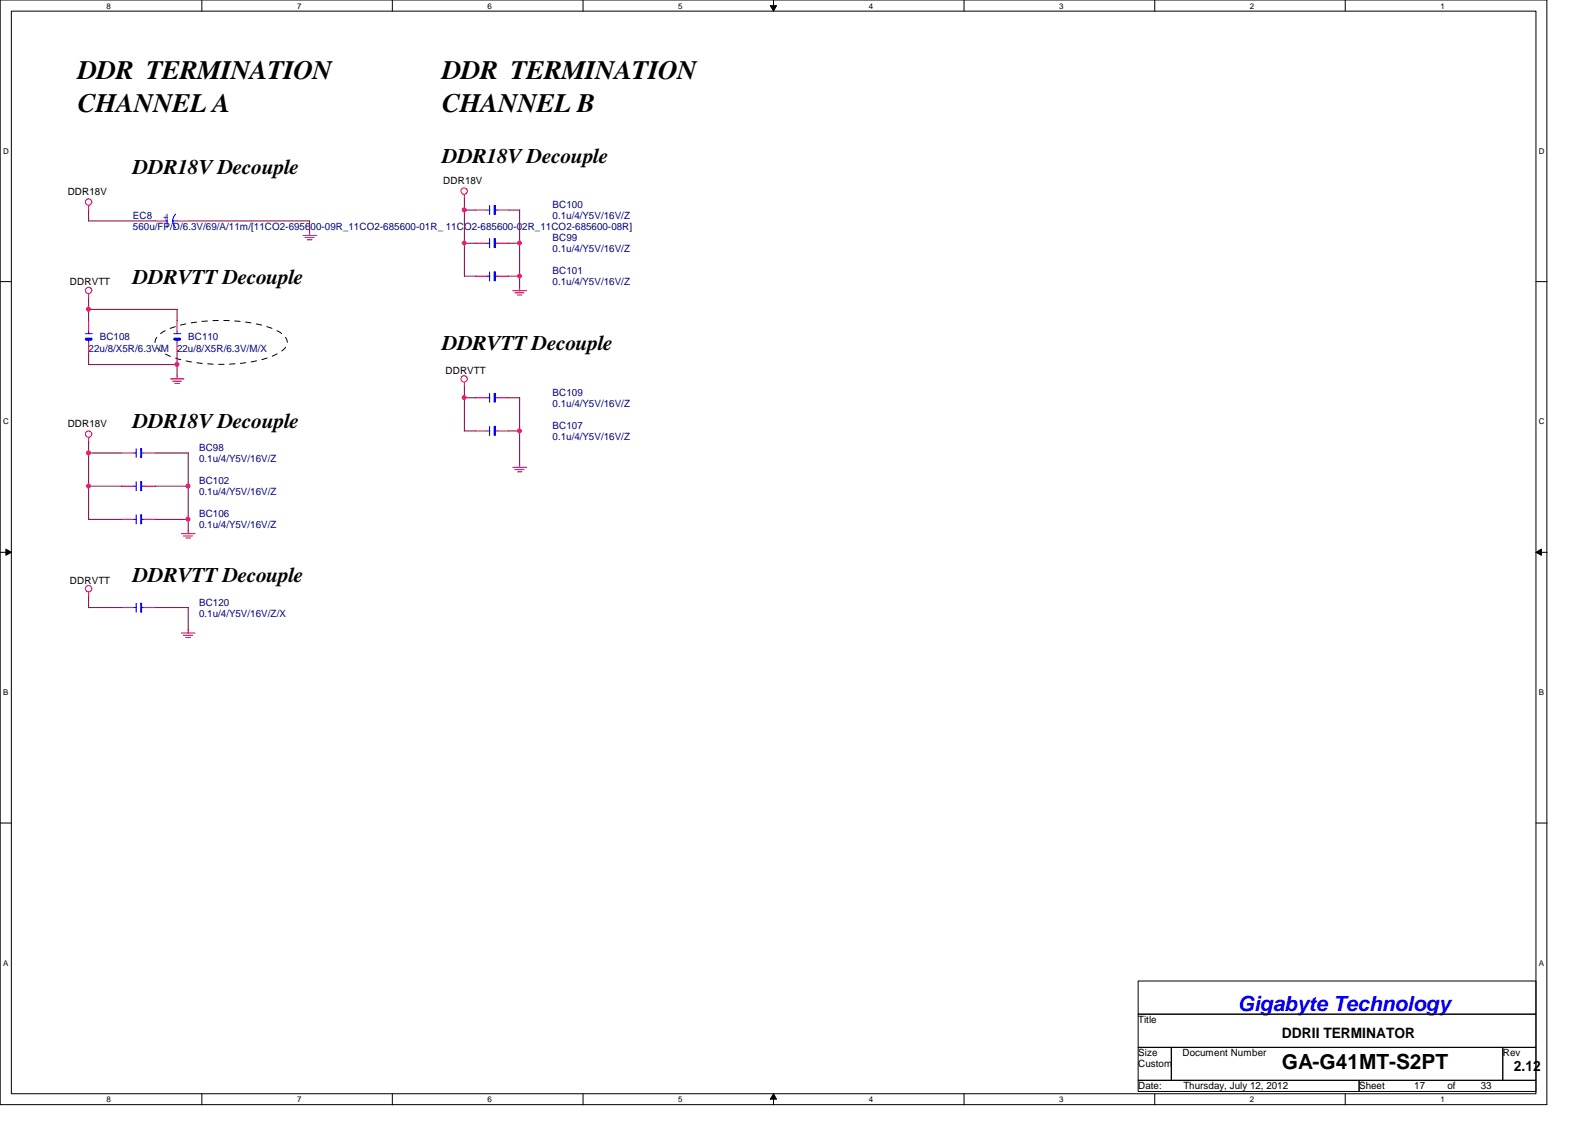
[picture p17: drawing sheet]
<svg xmlns="http://www.w3.org/2000/svg" width="297mm" height="210mm" viewBox="0 0 297 210" stroke-linecap="round" stroke-linejoin="round" font-family="sans-serif">
<defs><g id="words">
<g font-size="5">
<text x="14.5" y="14.7">DDR TERMINATION</text>
<text x="82.3" y="14.7">DDR TERMINATION</text>
<text x="14.5" y="20.9">CHANNEL A</text>
<text x="82.3" y="20.9">CHANNEL B</text>
</g>
<g font-size="3.9">
<text x="24.8" y="32.3">DDR18V Decouple</text>
<text x="82.3" y="30.3">DDR18V Decouple</text>
<text x="24.8" y="52.9">DDRVTT Decouple</text>
<text x="82.3" y="65.2">DDRVTT Decouple</text>
<text x="24.8" y="79.7">DDR18V Decouple</text>
<text x="24.8" y="108.5">DDRVTT Decouple</text>
<text x="238.7" y="199.1">GA-G41MT-S2PT</text>
</g>
<text font-size="3.9" fill="#00f" x="230.5" y="188.4">Gigabyte Technology</text>
<g font-size="2.7">
<text x="238.7" y="193.4">DDRII TERMINATOR</text>
<text x="281.9" y="199.6">2.12</text>
</g>
<g font-size="1.9">
<text x="82.5" y="34.2">DDR18V</text>
<text x="12.6" y="36.3">DDR18V</text>
<text x="13" y="53.1">DDRVTT</text>
<text x="83" y="69.6">DDRVTT</text>
<text x="12.6" y="79.5">DDR18V</text>
<text x="13" y="108.7">DDRVTT</text>
<text x="212" y="190.6">Title</text>
<text x="212" y="196.8">Size</text>
<text x="220.2" y="196.8">Document Number</text>
<text x="279.9" y="196.8">Rev</text>
<text x="212" y="198.8">Custom</text>
<text x="212" y="202.9">Date:</text>
<text x="220.4" y="202.9">Thursday, July 12, 2012</text>
<text x="253.1" y="202.9">Sheet</text>
<text x="263.4" y="202.9">17</text>
<text x="269.6" y="202.9">of</text>
<text x="275.8" y="202.9">33</text>
</g>
<g font-size="1.9" fill="#000080">
<text x="24.8" y="40.8">EC8</text>
<text x="102.9" y="40.8">0.1u/4/Y5V/16V/Z</text>
<text x="102.9" y="38.7">BC100</text>
<text x="24.8" y="42.8">560u/FP/D/6.3V/69/A/11m/[11CO2-695600-09R_11CO2-685600-01R_ 11CO2-685600-02R_11CO2-685600-08R]</text>
<text x="102.9" y="47">0.1u/4/Y5V/16V/Z</text>
<text x="102.9" y="44.9">BC99</text>
<text x="102.9" y="53.1">0.1u/4/Y5V/16V/Z</text>
<text x="102.9" y="51.1">BC101</text>
<text x="16.5" y="65.5">22u/8/X5R/6.3V/M</text>
<text x="18.6" y="63.4">BC108</text>
<text x="33" y="65.5">22u/8/X5R/6.3V/M/X</text>
<text x="35" y="63.4">BC110</text>
<text x="102.9" y="75.8">0.1u/4/Y5V/16V/Z</text>
<text x="102.9" y="73.7">BC109</text>
<text x="37.1" y="84">BC98</text>
<text x="102.9" y="82">0.1u/4/Y5V/16V/Z</text>
<text x="102.9" y="79.9">BC107</text>
<text x="37.1" y="86.1">0.1u/4/Y5V/16V/Z</text>
<text x="37.1" y="92.2">0.1u/4/Y5V/16V/Z</text>
<text x="37.1" y="90.2">BC102</text>
<text x="37.1" y="98.4">0.1u/4/Y5V/16V/Z</text>
<text x="37.1" y="96.4">BC106</text>
<text x="37.1" y="112.8">BC120</text>
<text x="37.1" y="114.9">0.1u/4/Y5V/16V/Z/X</text>
</g>
<text font-size="1.9" fill="#00f" x="31.3" y="40" transform="rotate(180 31.3 40)">+</text>
<g font-size="1.5">
<text x="19.9" y="1.6">8</text>
<text x="55.3" y="1.6">7</text>
<text x="90.8" y="1.6">6</text>
<text x="126.3" y="1.6">5</text>
<text x="161.8" y="1.6">4</text>
<text x="197.3" y="1.6">3</text>
<text x="232.8" y="1.6">2</text>
<text x="268.3" y="1.6">1</text>
<text x=".6" y="28.6">D</text>
<text x="286.6" y="28.6">D</text>
<text x=".6" y="79">C</text>
<text x="286.6" y="79">C</text>
<text x=".6" y="129.4">B</text>
<text x="286.6" y="129.4">B</text>
<text x=".6" y="179.8">A</text>
<text x="286.6" y="179.8">A</text>
<text x="19.9" y="205.3">8</text>
<text x="55.3" y="205.3">7</text>
<text x="90.8" y="205.3">6</text>
<text x="126.3" y="205.3">5</text>
<text x="161.8" y="205.3">4</text>
<text x="197.3" y="205.3">3</text>
<text x="232.8" y="205.3">2</text>
<text x="268.3" y="205.3">1</text>
</g>
</g></defs>
<path d="M0 0h288.1v205.7h-288.1zM2.1 2.1h283.9v201.6h-283.9z" fill="none" stroke="#000" stroke-width=".19"/>
<g fill="#fff">
<path d="M19.9 .3h.8v1.6h-.8z"/>
<path d="M19.9 204h.8v1.6h-.8z"/>
</g>
<path d="M37.6 0v2.1M37.6 203.7v2.1" fill="none" stroke="#000" stroke-width=".19"/>
<g fill="#fff">
<path d="M55.3 .3h.8v1.6h-.8z"/>
<path d="M55.3 204h.8v1.6h-.8z"/>
</g>
<path d="M73.1 0v2.1M73.1 203.7v2.1" fill="none" stroke="#000" stroke-width=".19"/>
<g fill="#fff">
<path d="M90.8 .3h.8v1.6h-.8z"/>
<path d="M90.8 204h.8v1.6h-.8z"/>
</g>
<path d="M108.6 0v2.1M108.6 203.7v2.1" fill="none" stroke="#000" stroke-width=".19"/>
<g fill="#fff">
<path d="M126.3 .3h.8v1.6h-.8z"/>
<path d="M126.3 204h.8v1.6h-.8z"/>
</g>
<path d="M143.5 1.1h1.1l-.5 1zM144.1 0v2.1M144.1 203.7l.5 1h-1.1zM144.1 203.7v2.1" fill="none" stroke="#000" stroke-width=".19"/>
<path d="M143.5 1.1h1.1l-.5 1zM144.1 203.7l.5 1h-1.1z" fill="#000"/>
<g fill="#fff">
<path d="M161.8 .3h.8v1.6h-.8z"/>
<path d="M161.8 204h.8v1.6h-.8z"/>
</g>
<path d="M179.5 0v2.1M179.5 203.7v2.1" fill="none" stroke="#000" stroke-width=".19"/>
<g fill="#fff">
<path d="M197.3 .3h.8v1.6h-.8z"/>
<path d="M197.3 204h.8v1.6h-.8z"/>
</g>
<path d="M215 0v2.1M215 203.7v2.1" fill="none" stroke="#000" stroke-width=".19"/>
<g fill="#fff">
<path d="M232.8 .3h.8v1.6h-.8z"/>
<path d="M232.8 204h.8v1.6h-.8z"/>
</g>
<path d="M250.5 0v2.1M250.5 203.7v2.1" fill="none" stroke="#000" stroke-width=".19"/>
<g fill="#fff">
<path d="M268.3 .3h.8v1.6h-.8z"/>
<path d="M268.3 204h.8v1.6h-.8z"/>
<path d="M.6 27.3h1v1.6h-1z"/>
<path d="M286.6 27.3h1.1v1.6h-1.1z"/>
<path d="M.6 77.6h1v1.7h-1z"/>
<path d="M286.6 77.6h1.1v1.7h-1.1z"/>
</g>
<path d="M0 52.5h2.1M286 52.5h2.1" fill="none" stroke="#000" stroke-width=".19"/>
<g fill="#fff">
<path d="M.6 128.1h1v1.6h-1z"/>
<path d="M286.6 128.1h1v1.6h-1z"/>
</g>
<path d="M0 102.9h2.1M1.1 102.3l1 .6-1 .5zM286 102.9l1.1-.6v1.1zM286 102.9h2.1" fill="none" stroke="#000" stroke-width=".19"/>
<path d="M1.1 102.3l1 .6-1 .5zM286 102.9l1.1-.6v1.1z" fill="#000"/>
<g fill="#fff">
<path d="M.6 178.5h1v1.6h-1z"/>
<path d="M286.6 178.5h1v1.6h-1z"/>
</g>
<path d="M0 153.3h2.1M286 153.3h2.1M212 182.7h74v6.2h-74zM212 188.9h74v6.2h-74zM212 195.1h6.1v6.1h-6.1zM218.1 195.1h61.8v6.1h-61.8zM279.9 195.1h6.1v6.1h-6.1zM212 201.2h41.1v2.1h-41.1zM253.1 201.2h32.9v2.1h-32.9z" fill="none" stroke="#000" stroke-width=".19"/>
<path d="M29.3 62.7a10.4 10.4 0 0 1 5.7-2.5 31.8 31.8 0 0 1 15.9 1.1 4.4 4.4 0 0 1 2.5 1.9 1.81 1.81 0 0 1-.9 2.1 18.9 18.9 0 0 1-9.6 2.5 27.9 27.9 0 0 1-11.5-1.5 4.4 4.4 0 0 1-2.4-2l-.1-.5 .1-.6z" fill="none" stroke="#000" stroke-width=".19" stroke-dasharray="1 1 1 1 1 1 1 1"/>
<g fill="none" stroke="#f00" stroke-width=".19">
<path d="M16.5 38.3v.9M86.5 36.2v.9M16.5 54.7v.9M28.9 41.1h2M33 41.1h2M56.4 43.9h2.5M56.8 44.2h1.7M57.2 44.7h.9M57.7 43.2v.7M95.5 54.1h2.5M95.9 54.5h1.7M96.3 54.9h.9"/>
<path d="M96.8 53.5v.7M31.7 70.6h2.5M32.1 71h1.7M32.6 71.4h.8M33 70v.6M86.5 71.2v.9M16.5 81.5v.8M33.8 99.4h2.5M34.2 99.8h1.7M35 98.8v.6M95.5 87h2.5M95.9 87.5h1.7"/>
<path d="M96.3 87.9h.9M96.8 86.4v.7M16.5 110.3v.9M33.8 117.9h2.5M34.2 118.3h1.7M34.6 118.7h.9M34.6 100.2h.9M35 117.3v.6"/>
<circle cx="16.5" cy="37.6" r=".59"/>
<circle cx="86.4" cy="35.6" r=".59"/>
<circle cx="16.5" cy="54.1" r=".59"/>
<circle cx="86.4" cy="70.6" r=".59"/>
<circle cx="16.5" cy="80.9" r=".59"/>
<circle cx="16.5" cy="109.6" r=".59"/>
</g>
<path d="M31.1 39.9v2.5M32.7 39.9a1.76 1.76 0 0 0-.5 1.2l.1 .7 .4 .6M90.6 39.1h.6M91.2 38.3v1.7M92.2 39.1h.5M30.9 41.1h.3M32.2 41.1h.8" fill="none" stroke="#00f" stroke-width=".19"/>
<path d="M92 38.3h.2v1.6h-.2z" fill-rule="evenodd" fill="#00f"/>
<path d="M92 38.3h.2v1.6h-.2zM24.8 113.2h.6M25.4 112.4v1.6M26.4 113.2h.4" fill="none" stroke="#00f" stroke-width=".19"/>
<path d="M88.5 39.1h2.1M92.6 39.1h2.1" fill="none" stroke="#f00" stroke-width=".19"/>
<path d="M26.2 112.4h.2v1.6h-.2z" fill-rule="evenodd" fill="#00f"/>
<path d="M91.2 79.4v1.7M90.6 80.3h.6M92.2 80.3h.5M26.2 112.4h.2v1.6h-.2z" fill="none" stroke="#00f" stroke-width=".19"/>
<path d="M22.7 113.2h2.1M26.8 113.2h2.1" fill="none" stroke="#f00" stroke-width=".19"/>
<path d="M92 79.4h.2v1.7h-.2z" fill-rule="evenodd" fill="#00f"/>
<path d="M90.6 51.4h.6M91.2 50.6v1.7M92.2 51.4h.5M32.3 62.1h1.4M33 61.7v.4M33 63.1v.7M92 79.4h.2v1.7h-.2z" fill="none" stroke="#00f" stroke-width=".19"/>
<path d="M33 59.7v2M33 63.8v2.1M88.5 80.3h2.1M92.6 80.3h2.1" fill="none" stroke="#f00" stroke-width=".19"/>
<path d="M32.6 63.2h.8" fill="none" stroke="#00f" stroke-width=".59"/>
<path d="M92 50.6h.2v1.7h-.2z" fill-rule="evenodd" fill="#00f"/>
<path d="M92 50.6h.2v1.7h-.2zM15.9 62.1h1.3M16.5 61.7v.4M16.5 63.1v.7M90.6 74.1h.6M91.2 73.3v1.6M92.2 74.1h.5" fill="none" stroke="#00f" stroke-width=".19"/>
<path d="M16.5 59.7v2M88.5 51.4h2.1M92.6 51.4h2.1M16.5 63.8v2.1" fill="none" stroke="#f00" stroke-width=".19"/>
<path d="M16.1 63.2h.9" fill="none" stroke="#00f" stroke-width=".59"/>
<path d="M92 73.3h.2v1.6h-.2z" fill-rule="evenodd" fill="#00f"/>
<path d="M92 73.3h.2v1.6h-.2zM24.8 84.4h.6M25.4 83.6v1.6M26.4 84.4h.4" fill="none" stroke="#00f" stroke-width=".19"/>
<path d="M88.5 74.1h2.1M92.6 74.1h2.1" fill="none" stroke="#f00" stroke-width=".19"/>
<path d="M26.2 83.6h.2v1.6h-.2z" fill-rule="evenodd" fill="#00f"/>
<path d="M24.8 96.7h.6M25.4 95.9v1.7M26.2 83.6h.2v1.6h-.2zM26.4 96.7h.4" fill="none" stroke="#00f" stroke-width=".19"/>
<path d="M22.7 84.4h2.1M26.8 84.4h2.1" fill="none" stroke="#f00" stroke-width=".19"/>
<path d="M26.2 95.9h.2v1.6h-.2z" fill-rule="evenodd" fill="#00f"/>
<path d="M90.6 45.3h.6M91.2 44.4v1.7M92.2 45.3h.5M26.2 95.9h.2v1.6h-.2z" fill="none" stroke="#00f" stroke-width=".19"/>
<path d="M22.7 96.7h2.1M26.8 96.7h2.1" fill="none" stroke="#f00" stroke-width=".19"/>
<path d="M92 44.4h.2v1.7h-.2z" fill-rule="evenodd" fill="#00f"/>
<path d="M92 44.4h.2v1.7h-.2zM24.8 90.6h.6M25.4 89.7v1.7M26.4 90.6h.4" fill="none" stroke="#00f" stroke-width=".19"/>
<path d="M88.5 45.3h2.1M92.6 45.3h2.1" fill="none" stroke="#f00" stroke-width=".19"/>
<path d="M26.2 89.7h.2v1.7h-.2z" fill-rule="evenodd" fill="#00f"/>
<path d="M26.2 89.7h.2v1.7h-.2z" fill="none" stroke="#00f" stroke-width=".19"/>
<path d="M22.7 90.6h2.1M26.8 90.6h2.1" fill="none" stroke="#f00" stroke-width=".19"/>
<g fill="none" stroke="#800040" stroke-width=".19">
<path d="M16.5 39.1v2.1M86.5 37v14.5M86.5 39.1h2.1M94.7 39.1h2.1v14.5M16.5 57.6h16.5M16.5 41.1h12.4M16.5 55.6v4.1M33 57.6v2.1M35 41.1h22.7M57.7 41.1v2.2M86.5 51.4h2.1M86.5 45.3h2.1"/>
<path d="M94.7 51.4h2.1M94.7 45.3h2.1M16.5 65.9v2M16.5 67.9h16.5M33 65.9v4.1M86.5 72v8.3M86.5 74.1h2.1M94.7 74.1h2.1v12.4M16.5 82.3v14.5M16.5 84.4h6.2M16.5 90.6h6.2M16.5 96.7h6.2"/>
<path d="M28.9 84.4h6.2M28.9 90.6h6.2M28.9 96.7h6.2M35 84.4v14.4M86.5 80.3h2.1M94.7 80.3h2.1M16.5 111.1v2.1M16.5 113.2h6.2M28.9 113.2h6.2M35 113.2v4.1"/>
</g>
<circle cx="35" cy="90.5" r=".39" fill="#f0f"/>
<circle cx="35" cy="90.5" r=".39" fill="none" stroke="#f0f" stroke-width=".19"/>
<circle cx="35" cy="96.7" r=".38" fill="#f0f"/>
<circle cx="35" cy="96.7" r=".38" fill="none" stroke="#f0f" stroke-width=".19"/>
<circle cx="16.5" cy="84.3" r=".4" fill="#f0f"/>
<circle cx="16.5" cy="84.3" r=".4" fill="none" stroke="#f0f" stroke-width=".19"/>
<circle cx="16.5" cy="90.5" r=".4" fill="#f0f"/>
<circle cx="16.5" cy="90.5" r=".4" fill="none" stroke="#f0f" stroke-width=".19"/>
<circle cx="96.7" cy="45.2" r=".38" fill="#f0f"/>
<circle cx="96.7" cy="45.2" r=".38" fill="none" stroke="#f0f" stroke-width=".19"/>
<circle cx="96.7" cy="51.4" r=".38" fill="#f0f"/>
<circle cx="96.7" cy="51.4" r=".38" fill="none" stroke="#f0f" stroke-width=".19"/>
<circle cx="86.4" cy="39.1" r=".39" fill="#f0f"/>
<circle cx="86.4" cy="39.1" r=".39" fill="none" stroke="#f0f" stroke-width=".19"/>
<circle cx="86.4" cy="45.2" r=".38" fill="#f0f"/>
<circle cx="86.4" cy="45.2" r=".38" fill="none" stroke="#f0f" stroke-width=".19"/>
<circle cx="96.7" cy="80.2" r=".39" fill="#f0f"/>
<circle cx="96.7" cy="80.2" r=".39" fill="none" stroke="#f0f" stroke-width=".19"/>
<circle cx="86.4" cy="74.1" r=".39" fill="#f0f"/>
<circle cx="86.4" cy="74.1" r=".39" fill="none" stroke="#f0f" stroke-width=".19"/>
<circle cx="33" cy="67.9" r=".4" fill="#f0f"/>
<circle cx="33" cy="67.9" r=".4" fill="none" stroke="#f0f" stroke-width=".19"/>
<circle cx="16.5" cy="57.6" r=".4" fill="#f0f"/>
<circle cx="16.5" cy="57.6" r=".4" fill="none" stroke="#f0f" stroke-width=".19"/>
<use href="#words"/>
</svg>
